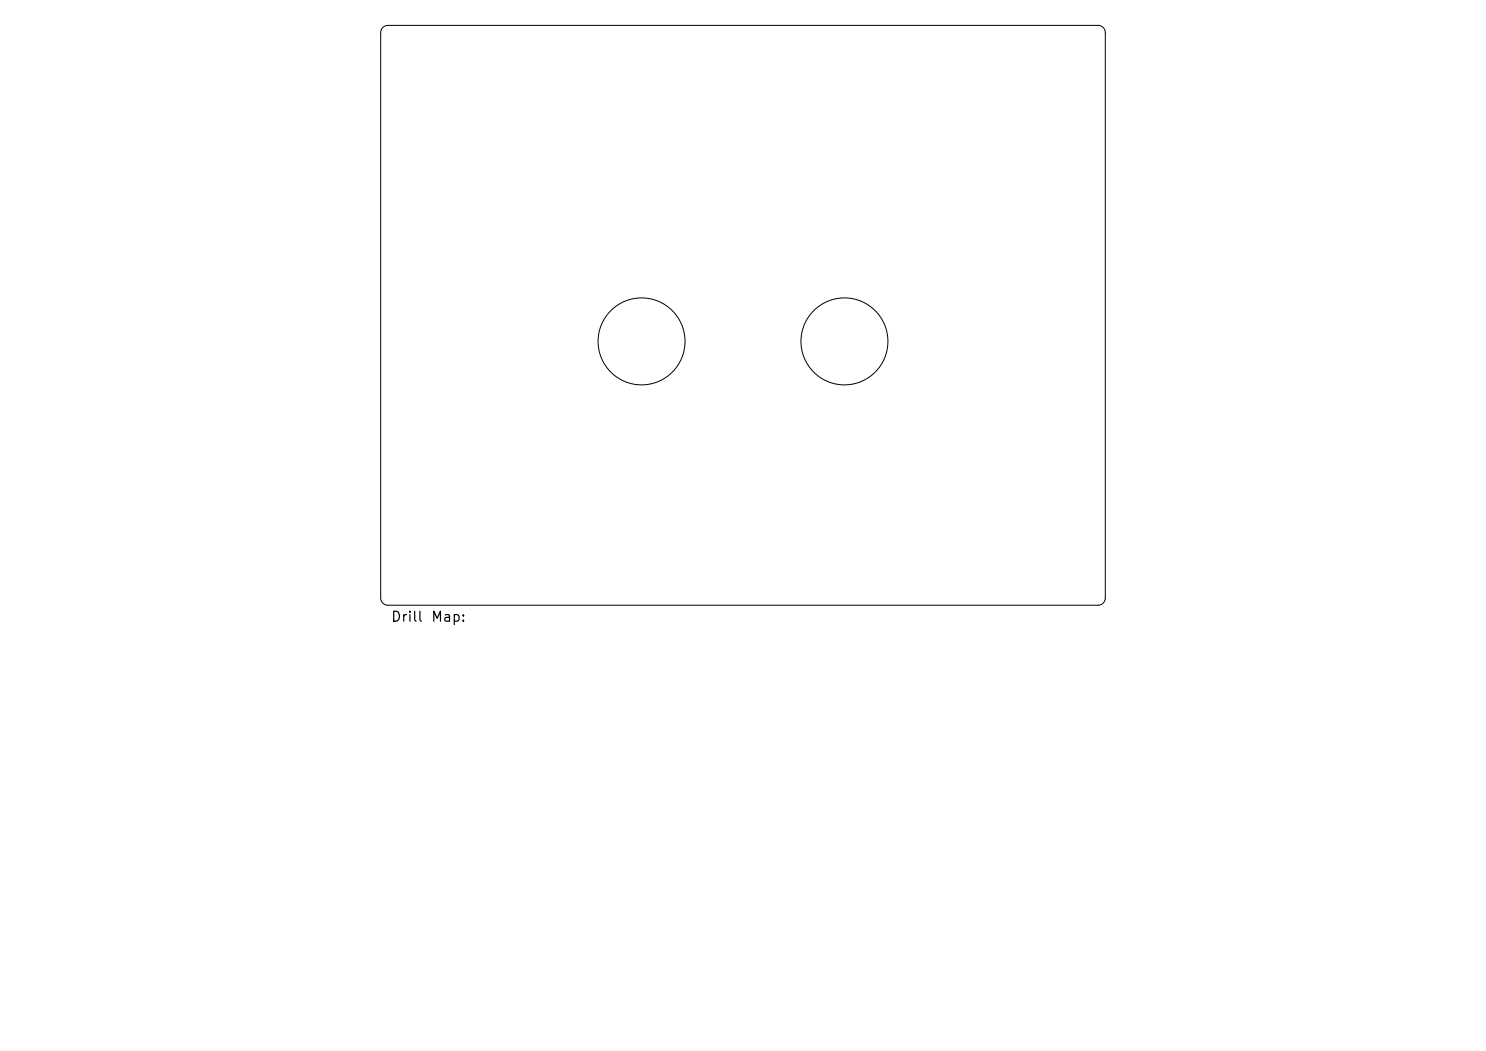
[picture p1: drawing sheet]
<svg xmlns="http://www.w3.org/2000/svg" width="297mm" height="210mm" viewBox="0 0 297 210" stroke-linecap="round" stroke-linejoin="round" font-family="sans-serif">
<defs><g id="words">
<g font-size="2">
<text x="78" y="124.7">Drill</text>
<text x="86" y="124.7">Map:</text>
</g>
</g></defs>
<g fill="none" stroke="#000" stroke-width=".2">
<path d="M76.5 5.5l.4-.3 .6-.1h142a1.45 1.45 0 0 1 1.4 1.4v113a1.45 1.45 0 0 1-1.4 1.4h-142a1.45 1.45 0 0 1-1.4-1.4v-113l.1-.6z"/>
<circle cx="128.2" cy="68.2" r="8.7"/>
<circle cx="168.8" cy="68.2" r="8.7"/>
</g>
<use href="#words"/>
</svg>
